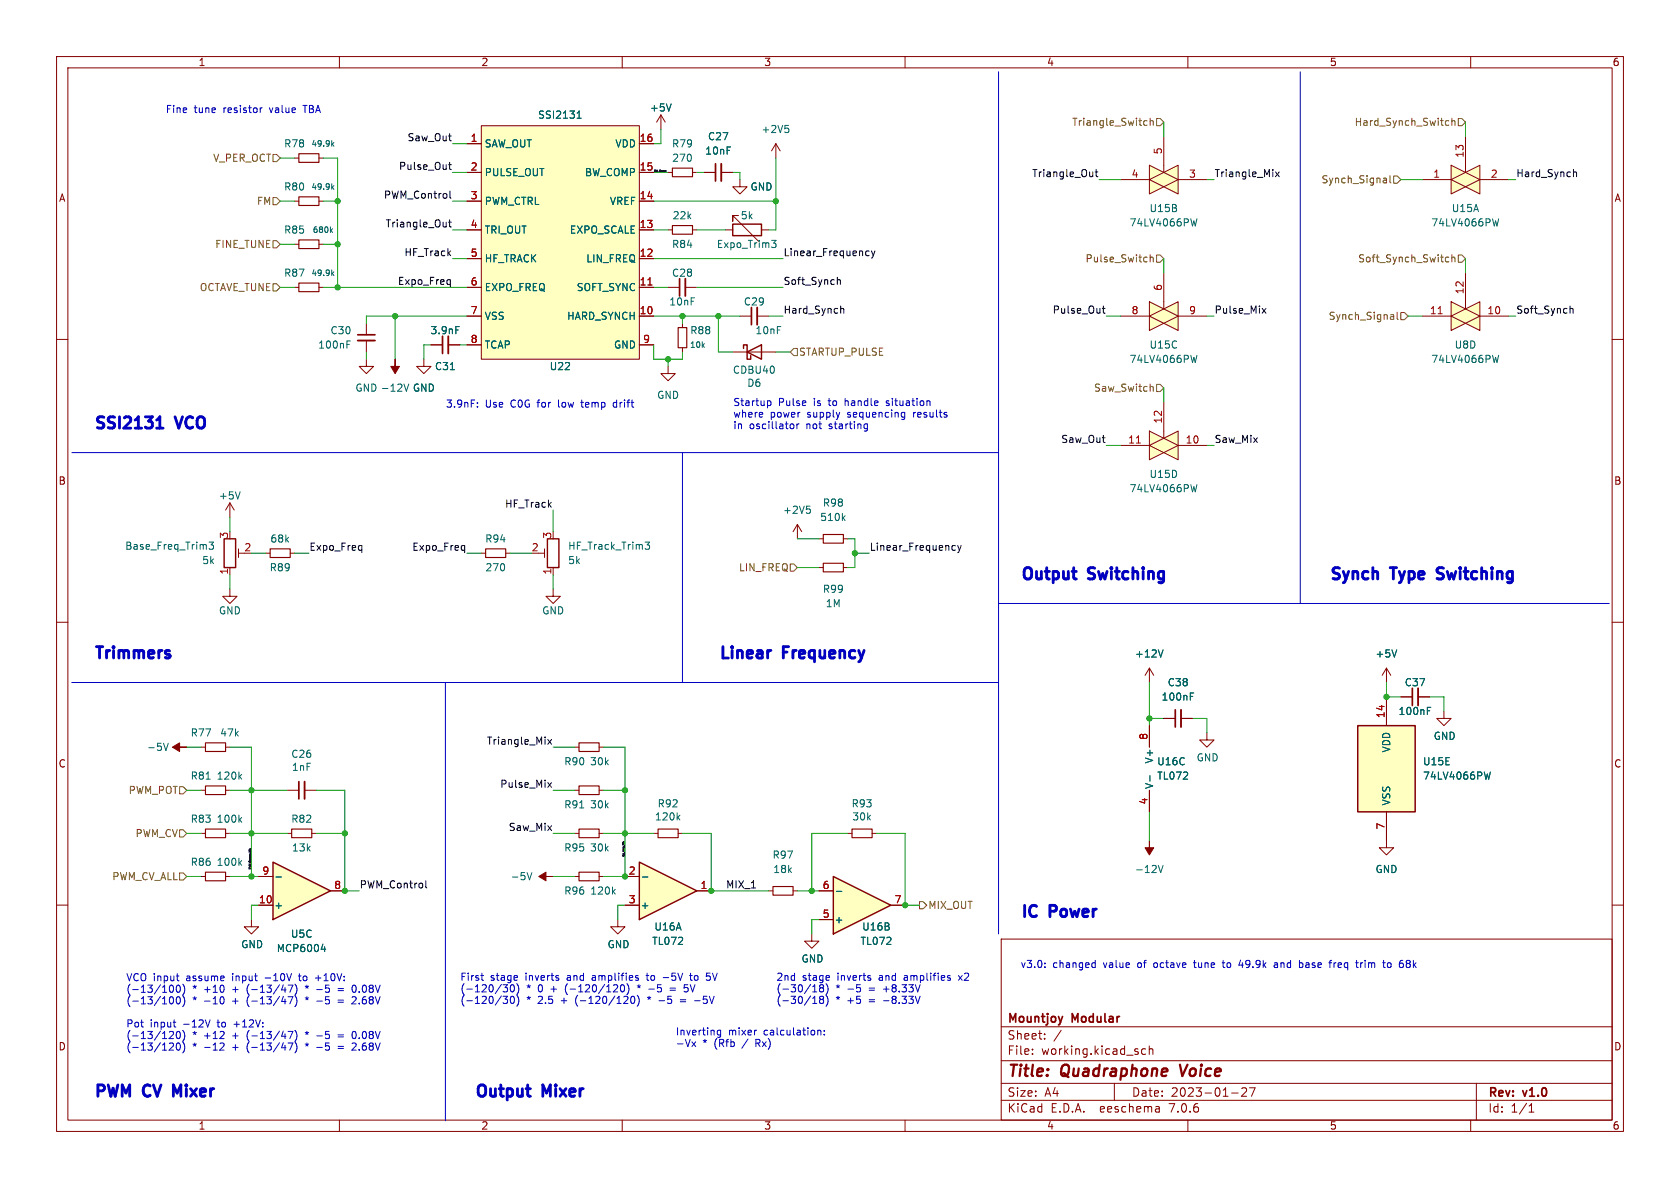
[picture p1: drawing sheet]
<svg xmlns="http://www.w3.org/2000/svg" width="297mm" height="210mm" viewBox="0 0 297 210" stroke-linecap="round" stroke-linejoin="round" font-family="sans-serif">
<defs><g id="words">
<g font-size="2.8" fill="#0000c2">
<text x="16.5" y="76">SSI2131</text>
<text x="31.5" y="76">VCO</text>
<text x="180.3" y="102.6">Output</text>
<text x="192.8" y="102.6">Switching</text>
<text x="234.9" y="102.6">Synch</text>
<text x="246.3" y="102.6">Type</text>
<text x="255.5" y="102.6">Switching</text>
<text x="16.5" y="116.6">Trimmers</text>
<text x="127" y="116.6">Linear</text>
<text x="138.8" y="116.6">Frequency</text>
<text x="180.3" y="162.3">IC</text>
<text x="185.9" y="162.3">Power</text>
<text x="16.5" y="194.1">PWM</text>
<text x="25.7" y="194.1">CV</text>
<text x="32" y="194.1">Mixer</text>
<text x="83.8" y="194.1">Output</text>
<text x="96.3" y="194.1">Mixer</text>
</g>
<g font-size="2.8" fill="#840000">
<text x="178" y="190.9">Title:</text>
<text x="187.7" y="190.9">Quadraphone</text>
<text x="209.5" y="190.9">Voice</text>
</g>
<g font-size="2.1" fill="#840000">
<text x="178" y="184">Sheet:</text>
<text x="178" y="181.2">Mountjoy</text>
<text x="189.6" y="181.2">Modular</text>
<text x="178" y="186.7">File:</text>
<text x="184.1" y="186.7">working.kicad_sch</text>
<text x="178" y="196.9">KiCad</text>
<text x="178" y="194.1">Size:</text>
<text x="184.7" y="194.1">A4</text>
<text x="185.7" y="196.9">E.D.A.</text>
<text x="194.6" y="196.9">eeschema</text>
<text x="200" y="194.1">Date:</text>
<text x="207" y="196.9">7.0.6</text>
<text x="207" y="194.1">2023-01-27</text>
<text x="263" y="194.3">Rev:</text>
<text x="263" y="196.9">Id:</text>
<text x="267.1" y="196.9">1/1</text>
<text x="269.4" y="194.3">v1.0</text>
</g>
<g font-size="1.8" fill="#840000">
<text x="35" y="11.9">1</text>
<text x="85" y="11.9">2</text>
<text x="135" y="11.9">3</text>
<text x="185" y="11.9">4</text>
<text x="235" y="11.9">5</text>
<text x="285" y="11.9">6</text>
<text x="10.3" y="35.9">A</text>
<text x="285.3" y="35.9">A</text>
<text x="10.3" y="85.9">B</text>
<text x="285.3" y="85.9">B</text>
<text x="10.3" y="135.9">C</text>
<text x="285.3" y="135.9">C</text>
<text x="10.3" y="185.9">D</text>
<text x="285.3" y="185.9">D</text>
<text x="35" y="199.9">1</text>
<text x="85" y="199.9">2</text>
<text x="135" y="199.9">3</text>
<text x="185" y="199.9">4</text>
<text x="235" y="199.9">5</text>
<text x="285" y="199.9">6</text>
</g>
<g font-size="1.8" fill="#0000c2">
<text x="29.2" y="20.1">Fine</text>
<text x="34.3" y="20.1">tune</text>
<text x="39.6" y="20.1">resistor</text>
<text x="48" y="20.1">value</text>
<text x="54.2" y="20.1">TBA</text>
<text x="129.5" y="71.9">Startup</text>
<text x="137.6" y="71.9">Pulse</text>
<text x="144" y="71.9">is</text>
<text x="146.8" y="71.9">to</text>
<text x="149.8" y="71.9">handle</text>
<text x="157.3" y="71.9">situation</text>
<text x="78.7" y="72.1">3.9nF:</text>
<text x="85.8" y="72.1">Use</text>
<text x="90.4" y="72.1">C0G</text>
<text x="95.3" y="72.1">for</text>
<text x="99.1" y="72.1">low</text>
<text x="103.5" y="72.1">temp</text>
<text x="109.3" y="72.1">drift</text>
<text x="129.5" y="73.9">where</text>
<text x="129.5" y="76">in</text>
<text x="132.5" y="76">oscillator</text>
<text x="136.2" y="73.9">power</text>
<text x="142.6" y="76">not</text>
<text x="142.8" y="73.9">supply</text>
<text x="146.8" y="76">starting</text>
<text x="150.1" y="73.9">sequencing</text>
<text x="161.9" y="73.9">results</text>
<text x="22.2" y="173.5">VCO input</text>
<text x="33" y="173.5">assume</text>
<text x="41.3" y="173.5">input</text>
<text x="47.3" y="173.5">-10V</text>
<text x="53.5" y="173.5">to</text>
<text x="56.6" y="173.5">+10V:</text>
<text x="81.3" y="173.5">First</text>
<text x="86.7" y="173.5">stage</text>
<text x="93" y="173.5">inverts</text>
<text x="100.5" y="173.5">and</text>
<text x="105.1" y="173.5">amplifies</text>
<text x="115" y="173.5">to</text>
<text x="118.1" y="173.5">-5V</text>
<text x="123.1" y="173.5">to</text>
<text x="126.1" y="173.5">5V</text>
<text x="137.2" y="173.5">2nd</text>
<text x="141.8" y="173.5">stage</text>
<text x="148.1" y="173.5">inverts</text>
<text x="155.7" y="173.5">and</text>
<text x="160.3" y="173.5">amplifies</text>
<text x="170.2" y="173.5">x2</text>
<text x="180.3" y="171.2">v3.0:</text>
<text x="186.1" y="171.2">changed</text>
<text x="195.2" y="171.2">value</text>
<text x="201.4" y="171.2">of</text>
<text x="204.4" y="171.2">octave</text>
<text x="211.8" y="171.2">tune</text>
<text x="217.1" y="171.2">to</text>
<text x="220.1" y="171.2">49.9k</text>
<text x="226.5" y="171.2">and</text>
<text x="231.2" y="171.2">base</text>
<text x="236.7" y="171.2">freq</text>
<text x="241.7" y="171.2">trim</text>
<text x="246.6" y="171.2">to</text>
<text x="249.7" y="171.2">68k</text>
<text x="22.2" y="175.6">(-13/100)</text>
<text x="22.2" y="177.6">(-13/100)</text>
<text x="34" y="175.6">*</text>
<text x="34" y="177.6">*</text>
<text x="36.2" y="175.6">+10</text>
<text x="36.2" y="177.6">-10</text>
<text x="41.3" y="175.6">+</text>
<text x="41.3" y="177.6">+</text>
<text x="44.1" y="175.6">(-13/47)</text>
<text x="44.1" y="177.6">(-13/47)</text>
<text x="54.7" y="175.6">*</text>
<text x="54.7" y="177.6">*</text>
<text x="56.8" y="175.6">-5</text>
<text x="56.8" y="177.6">-5</text>
<text x="60.8" y="175.6">=</text>
<text x="63.5" y="175.6">0.08V</text>
<text x="63.5" y="177.6">2.68V</text>
<text x="81.3" y="175.5">(-120/30)</text>
<text x="81.3" y="177.6">(-120/30)</text>
<text x="93.1" y="175.5">*</text>
<text x="93.1" y="177.6">*</text>
<text x="95.2" y="175.5">0</text>
<text x="95.2" y="177.6">2.5</text>
<text x="97.6" y="175.5">+</text>
<text x="99.4" y="177.6">+</text>
<text x="100.4" y="175.5">(-120/120)</text>
<text x="102.2" y="177.6">(-120/120)</text>
<text x="113.4" y="175.5">*</text>
<text x="115.2" y="177.6">*</text>
<text x="115.5" y="175.5">-5</text>
<text x="117.3" y="177.6">-5</text>
<text x="119.5" y="175.5">=</text>
<text x="122.2" y="175.5">5V</text>
<text x="124" y="177.6">-5V</text>
<text x="137.2" y="175.5">(-30/18)</text>
<text x="137.2" y="177.6">(-30/18)</text>
<text x="147.8" y="175.5">*</text>
<text x="147.8" y="177.6">*</text>
<text x="149.9" y="175.5">-5</text>
<text x="149.9" y="177.6">+5</text>
<text x="153.9" y="175.5">=</text>
<text x="153.9" y="177.6">=</text>
<text x="156.6" y="175.5">+8.33V</text>
<text x="156.6" y="177.6">-8.33V</text>
<text x="22.2" y="181.7">Pot</text>
<text x="22.2" y="183.8">(-13/120)</text>
<text x="22.2" y="185.8">(-13/120)</text>
<text x="26.5" y="181.7">input</text>
<text x="32.5" y="181.7">-12V</text>
<text x="34" y="183.8">*</text>
<text x="34" y="185.8">*</text>
<text x="36.2" y="183.8">+12</text>
<text x="36.2" y="185.8">-12</text>
<text x="38.7" y="181.7">to</text>
<text x="41.3" y="183.8">+</text>
<text x="41.3" y="185.8">+</text>
<text x="41.8" y="181.7">+12V:</text>
<text x="44.1" y="183.8">(-13/47)</text>
<text x="44.1" y="185.8">(-13/47)</text>
<text x="54.7" y="183.8">*</text>
<text x="54.7" y="185.8">*</text>
<text x="56.8" y="183.8">-5</text>
<text x="56.8" y="185.8">-5</text>
<text x="60.8" y="183.8">=</text>
<text x="63.5" y="183.8">0.08V</text>
<text x="63.5" y="185.8">2.68V</text>
<text x="119.4" y="183.1">Inverting</text>
<text x="119.4" y="185.2">-Vx</text>
<text x="124.2" y="185.2">*</text>
<text x="126.4" y="185.2">(Rfb</text>
<text x="128.8" y="183.1">mixer</text>
<text x="131.5" y="185.2">/</text>
<text x="134" y="185.2">Rx)</text>
<text x="135.1" y="183.1">calculation:</text>
</g>
<g font-size="1.8" fill="#006464">
<text x="95" y="21.2">SSI2131</text>
<text x="114.8" y="19.9">+5V</text>
<text x="134.5" y="23.7">+2V5</text>
<text x="50.1" y="26.3">R78</text>
<text x="85.6" y="26.3">SAW_OUT</text>
<text x="108.7" y="26.3">VDD</text>
<text x="118.7" y="26.3">R79</text>
<text x="118.7" y="28.8">270</text>
<text x="124.6" y="27.5">10nF</text>
<text x="125.1" y="25">C27</text>
<text x="50.1" y="33.9">R80</text>
<text x="85.6" y="31.3">PULSE_OUT</text>
<text x="103.3" y="31.3">BW_COMP</text>
<text x="132.6" y="33.9">GND</text>
<text x="50.1" y="41.5">R85</text>
<text x="85.6" y="36.4">PWM_CTRL</text>
<text x="85.6" y="41.5">TRI_OUT</text>
<text x="100.6" y="41.5">EXPO_SCALE</text>
<text x="107.7" y="36.4">VREF</text>
<text x="118.8" y="39">22k</text>
<text x="130.9" y="39">5k</text>
<text x="199.6" y="40.2">74LV4066PW</text>
<text x="203.1" y="37.7">U15B</text>
<text x="252.9" y="40.2">74LV4066PW</text>
<text x="256.6" y="37.7">U15A</text>
<text x="85.6" y="46.6">HF_TRACK</text>
<text x="103.5" y="46.6">LIN_FREQ</text>
<text x="118.7" y="44">R84</text>
<text x="126.6" y="44">Expo_Trim3</text>
<text x="50.1" y="49.1">R87</text>
<text x="85.6" y="51.7">EXPO_FREQ</text>
<text x="101.9" y="51.7">SOFT_SYNC</text>
<text x="118.7" y="49.1">C28</text>
<text x="58.3" y="59.3">C30</text>
<text x="76" y="59.3">3.9nF</text>
<text x="85.6" y="56.7">VSS</text>
<text x="100.2" y="56.7">HARD_SYNCH</text>
<text x="118.2" y="54.2">10nF</text>
<text x="121.9" y="59.3">R88</text>
<text x="131.4" y="54.2">C29</text>
<text x="133.5" y="59.3">10nF</text>
<text x="56.2" y="61.8">100nF</text>
<text x="76.8" y="65.6">C31</text>
<text x="85.6" y="61.8">TCAP</text>
<text x="97.1" y="65.6">U22</text>
<text x="108.4" y="61.8">GND</text>
<text x="199.6" y="64.4">74LV4066PW</text>
<text x="203.1" y="61.8">U15C</text>
<text x="252.9" y="64.4">74LV4066PW</text>
<text x="257.1" y="61.8">U8D</text>
<text x="62.7" y="69.4">GND -12V</text>
<text x="72.9" y="69.4">GND</text>
<text x="116.1" y="70.7">GND</text>
<text x="129.5" y="66.3">CDBU40</text>
<text x="132" y="68.6">D6</text>
<text x="38.6" y="88.5">+5V</text>
<text x="145.4" y="89.8">R98</text>
<text x="199.6" y="87.2">74LV4066PW</text>
<text x="203.1" y="84.7">U15D</text>
<text x="138.3" y="91">+2V5</text>
<text x="144.9" y="92.3">510k</text>
<text x="22" y="97.4">Base_Freq_Trim3</text>
<text x="35.6" y="99.9">5k</text>
<text x="47.6" y="101.2">R89</text>
<text x="47.7" y="96.1">68k</text>
<text x="85.7" y="96.1">R94</text>
<text x="85.7" y="101.2">270</text>
<text x="100.3" y="97.4">HF_Track_Trim3</text>
<text x="100.3" y="99.9">5k</text>
<text x="145.4" y="105">R99</text>
<text x="145.9" y="107.5">1M</text>
<text x="38.6" y="108.8">GND</text>
<text x="95.8" y="108.8">GND</text>
<text x="200.6" y="116.4">+12V</text>
<text x="243.1" y="116.4">+5V</text>
<text x="205.3" y="124.1">100nF</text>
<text x="206.3" y="121.5">C38</text>
<text x="248.2" y="121.5">C37</text>
<text x="33.6" y="130.4">R77</text>
<text x="38.8" y="130.4">47k</text>
<text x="247.2" y="126.6">100nF</text>
<text x="253.4" y="131">GND</text>
<text x="25.9" y="132.9">-5V</text>
<text x="51.4" y="134.2">C26</text>
<text x="51.5" y="136.5">1nF</text>
<text x="99.7" y="135.5">R90</text>
<text x="104.2" y="135.5">30k</text>
<text x="204.1" y="135.1" transform="rotate(-90 204.1 135.1)">V+</text>
<text x="204.5" y="135.5">U16C</text>
<text x="211.5" y="134.8">GND</text>
<text x="246" y="133.1" transform="rotate(-90 246 133.1)">VDD</text>
<text x="251.5" y="135.5">U15E</text>
<text x="33.6" y="138">R81</text>
<text x="38.2" y="138">120k</text>
<text x="99.7" y="143.1">R91</text>
<text x="104.2" y="143.1">30k</text>
<text x="116.2" y="142.9">R92</text>
<text x="150.5" y="142.9">R93</text>
<text x="204.1" y="139.6" transform="rotate(-90 204.1 139.6)">V-</text>
<text x="204.5" y="138">TL072</text>
<text x="246" y="142.5" transform="rotate(-90 246 142.5)">VSS</text>
<text x="251.5" y="138">74LV4066PW</text>
<text x="33.6" y="145.6">R83</text>
<text x="38.2" y="145.6">100k</text>
<text x="51.4" y="145.6">R82</text>
<text x="115.7" y="145.2">120k</text>
<text x="150.6" y="145.2">30k</text>
<text x="33.6" y="153.3">R86</text>
<text x="38.2" y="153.3">100k</text>
<text x="51.5" y="150.7">13k</text>
<text x="90.2" y="155.8">-5V</text>
<text x="99.7" y="150.7">R95</text>
<text x="104.2" y="150.7">30k</text>
<text x="136.5" y="152">R97</text>
<text x="136.6" y="154.5">18k</text>
<text x="200.6" y="154.5">-12V</text>
<text x="243.1" y="154.5">GND</text>
<text x="48.4" y="160.9">+</text>
<text x="99.7" y="158.3">R96</text>
<text x="104.2" y="158.3">120k</text>
<text x="113.2" y="160.9">+</text>
<text x="42.5" y="167.8">GND</text>
<text x="51.3" y="166">U5C</text>
<text x="107.3" y="167.8">GND</text>
<text x="115.2" y="167.2">TL072</text>
<text x="115.6" y="164.7">U16A</text>
<text x="147.4" y="163.4">+</text>
<text x="152" y="167.2">TL072</text>
<text x="152.3" y="164.7">U16B</text>
<text x="48.8" y="168.5">MCP6004</text>
<text x="141.6" y="170.4">GND</text>
</g>
<g font-size="1.8" fill="#725600">
<text x="189.4" y="22.5">Triangle_Switch</text>
<text x="239.4" y="22.5">Hard_Synch_Switch</text>
<text x="37.6" y="28.8">V_PER_OCT</text>
<text x="233.5" y="32.6">Synch_Signal</text>
<text x="45.3" y="36.4">FM</text>
<text x="37.9" y="44">FINE_TUNE</text>
<text x="191.8" y="46.6">Pulse_Switch</text>
<text x="240" y="46.6">Soft_Synch_Switch</text>
<text x="35.2" y="51.7">OCTAVE_TUNE</text>
<text x="234.8" y="56.7">Synch_Signal</text>
<text x="141.2" y="63.1">STARTUP_PULSE</text>
<text x="193.3" y="69.4">Saw_Switch</text>
<text x="130.5" y="101.2">LIN_FREQ</text>
<text x="22.6" y="140.6">PWM_POT</text>
<text x="23.9" y="148.2">PWM_CV</text>
<text x="19.7" y="155.8">PWM_CV_ALL</text>
<text x="164" y="160.9">MIX_OUT</text>
</g>
<g font-size="1.8" fill="#0f0f0f">
<text x="71.9" y="25.1">Saw_Out</text>
<text x="67.8" y="35.2">PWM_Control</text>
<text x="70.4" y="30.1">Pulse_Out</text>
<text x="182.4" y="31.4">Triangle_Out</text>
<text x="214.6" y="31.4">Triangle_Mix</text>
<text x="268" y="31.4">Hard_Synch</text>
<text x="68.1" y="40.3">Triangle_Out</text>
<text x="71.4" y="45.4">HF_Track</text>
<text x="138.4" y="45.4">Linear_Frequency</text>
<text x="70.3" y="50.5">Expo_Freq</text>
<text x="138.4" y="50.5">Soft_Synch</text>
<text x="138.4" y="55.5">Hard_Synch</text>
<text x="186" y="55.5">Pulse_Out</text>
<text x="214.6" y="55.5">Pulse_Mix</text>
<text x="268" y="55.5">Soft_Synch</text>
<text x="187.5" y="78.4">Saw_Out</text>
<text x="214.6" y="78.4">Saw_Mix</text>
<text x="89.2" y="89.8">HF_Track</text>
<text x="54.6" y="97.4">Expo_Freq</text>
<text x="72.8" y="97.4">Expo_Freq</text>
<text x="153.7" y="97.4">Linear_Frequency</text>
<text x="86" y="131.7">Triangle_Mix</text>
<text x="88.3" y="139.4">Pulse_Mix</text>
<text x="89.8" y="147">Saw_Mix</text>
<text x="63.5" y="157.1">PWM_Control</text>
<text x="128.3" y="157.1">MIX_1</text>
</g>
<g font-size="1.8" fill="#a90000">
<text x="83.1" y="25.1">1</text>
<text x="113" y="25.1">16</text>
<text x="205.5" y="27.4" transform="rotate(-90 205.5 27.4)">5</text>
<text x="258.8" y="28" transform="rotate(-90 258.8 28)">13</text>
<text x="83.1" y="30.2">2</text>
<text x="83.1" y="35.3">3</text>
<text x="113" y="35.3">14</text>
<text x="113" y="30.2">15</text>
<text x="200" y="31.5">4</text>
<text x="210.1" y="31.5">3</text>
<text x="253.3" y="31.5">1</text>
<text x="263.5" y="31.5">2</text>
<text x="83.1" y="40.4">4</text>
<text x="113" y="40.4">13</text>
<text x="83.1" y="45.5">5</text>
<text x="113" y="45.5">12</text>
<text x="83.1" y="50.5">6</text>
<text x="113" y="50.5">11</text>
<text x="205.5" y="51.5" transform="rotate(-90 205.5 51.5)">6</text>
<text x="258.8" y="52.1" transform="rotate(-90 258.8 52.1)">12</text>
<text x="83.1" y="55.6">7</text>
<text x="113" y="55.6">10</text>
<text x="200" y="55.6">8</text>
<text x="210.1" y="55.6">9</text>
<text x="252.7" y="55.6">11</text>
<text x="262.8" y="55.6">10</text>
<text x="83.1" y="60.7">8</text>
<text x="113.6" y="60.7">9</text>
<text x="205.5" y="75" transform="rotate(-90 205.5 75)">12</text>
<text x="199.3" y="78.5">11</text>
<text x="209.5" y="78.5">10</text>
<text x="40.4" y="95.3" transform="rotate(-90 40.4 95.3)">3</text>
<text x="97.5" y="95.3" transform="rotate(-90 97.5 95.3)">3</text>
<text x="40.4" y="101.7" transform="rotate(-90 40.4 101.7)">1</text>
<text x="43.1" y="97.5">2</text>
<text x="93.9" y="97.5">2</text>
<text x="97.5" y="101.7" transform="rotate(-90 97.5 101.7)">1</text>
<text x="202.9" y="130.9" transform="rotate(-90 202.9 130.9)">8</text>
<text x="244.9" y="127" transform="rotate(-90 244.9 127)">14</text>
<text x="202.9" y="142.3" transform="rotate(-90 202.9 142.3)">4</text>
<text x="244.9" y="146.8" transform="rotate(-90 244.9 146.8)">7</text>
<text x="46.3" y="154.7">9</text>
<text x="111.1" y="154.7">2</text>
<text x="45.7" y="159.8">10</text>
<text x="59" y="157.2">8</text>
<text x="111.1" y="159.8">3</text>
<text x="123.8" y="157.2">1</text>
<text x="145.3" y="157.2">6</text>
<text x="158" y="159.8">7</text>
<text x="145.3" y="162.3">5</text>
</g>
<g font-size="1.4" fill="#006464">
<text x="54.9" y="26.1">49.9k</text>
<text x="54.9" y="33.7">49.9k</text>
<text x="55.2" y="41.4">680k</text>
<text x="54.9" y="49">49.9k</text>
<text x="121.9" y="61.7">10k</text>
</g>
<g font-size=".4" fill="#0f0f0f">
<text x="115.6" y="30.4">BW_Comp</text>
<text x="44.4" y="154" transform="rotate(-90 44.4 154)">PWM_Opamp_Mix</text>
<text x="110.4" y="151.7" transform="rotate(-90 110.4 151.7)">Op_Amp_Mix</text>
</g>
</g></defs>
<g fill="none" stroke="#840000" stroke-width=".18">
<path d="M10 10h277v190h-277zM12 12h273v186h-273zM60 10v2M110 10v2M160 10v2M210 10v2M260 10v2M82.5 25.4h2.6M82.5 35.6h2.6M82.5 30.5h2.6M85.1 22.2h27.9v41.3h-27.9zM113 25.4h2.6"/>
<path d="M113 35.6h2.6M113 30.5h2.6M130.8 31.8v1.2h1.3l-1.3 1.3-1.3-1.3h1.3M10 60h2M82.5 55.9h2.6M82.5 50.8h2.6M82.5 45.7h2.6M82.5 40.6h2.6M113 55.9h2.6M113 50.8h2.6M113 45.7h2.6M113 40.6h2.6"/>
<path d="M285 60h2M82.5 61h2.6M113 61h2.6M10 110h2M285 110h2M10 160h2M50.8 147.3h.8M55.1 147.3h.8M101.6 154.9h.8M105.9 154.9h.8M285 160h2M44.4 162.6v1.2h1.3l-1.3 1.3-1.2-1.3h1.2"/>
<path d="M177 166h108v32h-108zM60 198v2M110 198v2M160 198v2M177 194.5h108M177 191.5h108M177 187.5h108M177 181.5h108M182.5 186.3v.1M182.5 185.5v.1M184.7 183.6v.1M184.7 182.8v.1"/>
<path d="M187.6 182.1l-1.3 2M197 191.5v3M202.5 185.5l-.4-.1-.3 .3v.4l.2 .2h.5M203.2 185.5l.2-.1 .3 .1 .1 .9M203.2 184.9v1.5M204.9 195.7l.1 .9M205 196.5l-.2 .1M205 196h-.2M210 198v2M217.7 193.2h1.2M219.5 192.4l.6-.1 .2 .1 .1 .3-.9 1.1h.9M220.9 192.3h1l-.7 1.5"/>
<path d="M260 198v2M261 191.5v6.5M270.3 196.6h.9M270.3 195.5l.4-.4v1.5"/>
</g>
<path d="M208.6 188.2l.4 2" fill="none" stroke="#840000" stroke-width=".4"/>
<path d="M51.6 146.6h3.5v1.5h-3.5zM102.4 154.2h3.5v1.5h-3.5z" fill="none" stroke="#840000" stroke-width=".2"/>
<path d="M102 20l.4-.4v1.3M102 20.9h.7M108.4 157.6l.4 .5M108.8 157.2l-.5 .5" fill="none" stroke="#006464" stroke-width=".18"/>
<path d="M85.1 22.2h27.9v41.3h-27.9z" fill="#ffffc2" stroke="#ffffc2" stroke-width=".18"/>
<path d="M114.5 50.4h.8" fill="none" stroke="#a90000" stroke-width=".18"/>
<path d="M113 152.4l10.2 5.1-10.2 5.1z" fill="#ffffc2"/>
<path d="M240 128.3h10.2v15.2h-10.2zM113 152.4l10.2 5.1-10.2 5.1z" fill="none" stroke="#840000" stroke-width=".25"/>
<g fill="none" stroke="#840000" stroke-width=".18">
<path d="M120.6 57.2v.7M118.1 64.8v1.2h1.3l-1.3 1.3-1.3-1.3h1.3M120.6 61.5v.7M245.1 123.2v5.1M247.6 123.2h2.1M250.7 123.2h2M35.6 154.9h.7M35.6 147.3h.7M39.9 154.9h.7M39.9 147.3h.7M110.5 154.9h2.5M123.2 157.5h2.5"/>
<path d="M149.9 147.3h.7M154.2 147.3h.7M245.1 143.5v5.1M109.2 162.6v1.2h1.3l-1.3 1.3-1.3-1.3h1.3M110.5 160h2.5"/>
</g>
<path d="M252.3 125.6h.5M252.3 125h.6M263.5 136.5l-.3 1.2-.3-.9M42.4 144.9l.3 .5M42.4 152.5l.3 .5M42.7 144.5l-.5 .5M42.7 152.1l-.5 .5M93.2 154.2l.4 1.3 .4-1.3M113.6 155h.9" fill="none" stroke="#006464" stroke-width=".18"/>
<path d="M119.9 57.9h1.5v3.6h-1.5zM36.3 146.6h3.6v1.5h-3.6zM36.3 154.2h3.6v1.5h-3.6zM150.6 146.6h3.6v1.5h-3.6z" fill="none" stroke="#840000" stroke-width=".2"/>
<path d="M250.7 121.7v3" fill="none" stroke="#840000" stroke-width=".33"/>
<path d="M249.7 121.7v3" fill="none" stroke="#840000" stroke-width=".3"/>
<path d="M95.2 154.9l1.3-.7v.7h1.3h-1.3v.8z" fill="#840000" stroke="#840000" stroke-width=".18"/>
<path d="M240 128.3h10.2v15.2h-10.2z" fill="#ffffc2" stroke="#ffffc2" stroke-width=".18"/>
<path d="M147.3 154.9l10.2 5.1-10.2 5.1z" fill="#ffffc2"/>
<path d="M147.3 154.9l10.2 5.1-10.2 5.1z" fill="none" stroke="#840000" stroke-width=".25"/>
<g fill="none" stroke="#840000" stroke-width=".18">
<path d="M144.8 95.3h.7M149.1 95.3h.8M144.8 100.3h.7M149.1 100.3h.8M245.1 118.1l-.8 1.3M245.1 118.1v2.6M245.1 118.1l.8 1.3M50.8 139.7h2M53.8 139.7h2.1M115.6 147.3h.7M119.9 147.3h.7M144.8 157.5h2.5"/>
<path d="M144.8 162.6h2.5M157.5 160h2.5"/>
</g>
<path d="M149 91.5l.4 .5M149.4 91.2l-.5 .5M246.9 114.9l-.4 1.2M119.8 144.5l.4 .5M120.2 144.1l-.5 .5M147.8 157.6h1" fill="none" stroke="#006464" stroke-width=".18"/>
<path d="M145.5 99.6h3.6v1.5h-3.6zM145.5 94.5h3.6v1.5h-3.6zM116.3 146.6h3.6v1.5h-3.6z" fill="none" stroke="#840000" stroke-width=".2"/>
<path d="M53.8 138.2v3" fill="none" stroke="#840000" stroke-width=".33"/>
<path d="M52.8 138.2v3" fill="none" stroke="#840000" stroke-width=".3"/>
<path d="M48.3 152.4l10.1 5.1-10.1 5.1z" fill="#ffffc2"/>
<path d="M129.5 39.6h5.1v2.1h-5.1zM131.4 61.6v-.6h.7v2.5h.6v-.6M132.1 62.2l2.5-1.2v2.5zM39.6 95.3h2.1v5h-2.1zM96.8 95.3h2v5h-2zM48.3 152.4l10.1 5.1-10.1 5.1z" fill="none" stroke="#840000" stroke-width=".25"/>
<g fill="none" stroke="#840000" stroke-width=".18">
<path d="M52.1 35.6h.7M52.1 27.9h.7M56.4 35.6h.7M56.4 27.9h.7M116.8 20.3l-.7 1.3M116.8 20.3v2.6M116.8 20.3l.8 1.3M118.1 30.5h.8M122.4 30.5h.8M124.5 30.5h2M127.5 30.5h2M130.6 38.1h-1.1v1v-1l4.6 4.6"/>
<path d="M137.2 25.4l-.8 1.3M137.2 25.4v2.5M137.2 25.4l.7 1.3M52.1 50.8h.7M52.1 43.2h.7M56.4 50.8h.7M56.4 43.2h.7M64.8 57.2v2M118.1 50.8h2M118.1 40.6h.8M121.2 50.8h2M122.4 40.6h.8"/>
<path d="M128.3 40.6h1.2M130.8 55.9h2M133.9 55.9h2M134.6 40.6h1.3M64.8 63.5v1.3h1.2l-1.2 1.2-1.3-1.2h1.3M64.8 60.2v2M74.9 63.5v1.3h1.3l-1.3 1.2-1.2-1.2h1.2M76.2 61h2M79.2 61h2.1M129.5 62.2h7.7M40.6 88.9l-.7 1.3M40.6 88.9v2.5"/>
<path d="M40.6 88.9l.8 1.3M42.2 97.8h1M42.2 97v1.6M47 97.8h.8M51.3 97.8h.8M85.1 97.8h.8M89.4 97.8h.8M95.2 97.8h1.1M96.3 97v1.6M141 92.7l.7 1.3M141 92.7v2.6M141 92.7l-.8 1.3"/>
<path d="M40.6 104.1v1.3h-1.2l1.2 1.3 1.3-1.3h-1.3M40.6 100.3v1.3M97.8 104.1v1.3h1.3l-1.3 1.3-1.3-1.3h1.3M97.8 100.3v1.3M203.2 118.1v2.6M203.2 118.1l.8 1.3M203.2 118.1l-.8 1.3M35.6 139.7h.7M35.6 132.1h.7M39.9 139.7h.7M39.9 132.1h.7M101.6 139.7h.8"/>
<path d="M101.6 132.1h.8M105.9 139.7h.8M105.9 132.1h.8M203.2 128.3v3.8M203.2 139.7v3.8M213.4 129.5v1.3h1.2l-1.2 1.3-1.3-1.3h1.3M45.7 154.9h2.6M58.4 157.5h2.6M101.6 147.3h.8M105.9 147.3h.8M135.9 157.5h.8M140.2 157.5h.8"/>
<path d="M45.7 160h2.6M143.5 165.1v1.3h1.3l-1.3 1.2-1.3-1.2h1.3"/>
</g>
<g fill="none" stroke="#006464" stroke-width=".18">
<path d="M118.7 18.4l-.5 1.2M58.7 33.1l.3 .4M58.7 25.5l.3 .4M59 32.8l-.4 .4M59 25.2l-.4 .4M138.8 22.2h.6M139.2 22.7l.3 .2v.3l-.3 .2M58.5 40.7l.3 .4M58.7 48.3l.3 .4M58.8 40.4l-.4 .4M59 48l-.4 .4M80.6 57.7h.6"/>
<path d="M136.4 42.5h.8l-.4 .5 .3 .1 .1 .4-.3 .3h-.3M61.3 60.9h.5M61.3 60.3h.6M71.4 67.9l.4 1.3 .5-1.3M79.6 65.3h.7M37 95.8h.7l-.4 .5 .4 .1v.6l-.2 .1-.5-.1M42.5 86.9l-.5 1.3M114 95.8h.8l-.4 .5 .4 .1v.6l-.2 .1-.5-.1M142.6 89.5h.6M143 90l.3 .2v.3l-.3 .2M205.6 114.9l-.4 1.2M28.9 131.4l.4 1.3 .5-1.3"/>
<path d="M36.4 137.7h.8M42.4 137.3l.3 .4M42.7 136.9l-.5 .5M203.3 137.1v1M48.8 155h1M102.5 142.8h.7M204.8 153l.4 1.2 .4-1.2M56.8 167.8h.8M57.4 167.4v.8"/>
</g>
<g fill="none" stroke="#840000" stroke-width=".2">
<path d="M52.8 34.8h3.6v1.5h-3.6zM52.8 27.2h3.6v1.5h-3.6zM118.9 29.7h3.5v1.5h-3.5zM118.9 39.9h3.5v1.5h-3.5zM52.8 42.4h3.6v1.5h-3.6zM52.8 50h3.6v1.6h-3.6zM47.8 97h3.5v1.6h-3.5zM85.9 97h3.5v1.6h-3.5zM36.3 138.9h3.6v1.6h-3.6zM36.3 131.3h3.6v1.5h-3.6zM102.4 131.3h3.5v1.5h-3.5zM102.4 138.9h3.5v1.6h-3.5z"/>
<path d="M102.4 146.6h3.5v1.5h-3.5zM136.7 156.7h3.5v1.5h-3.5z"/>
</g>
<path d="M127.5 29v3M79.2 59.4v3.1M121.2 49.3v3M133.9 54.4v3M63.2 60.2h3.1" fill="none" stroke="#840000" stroke-width=".33"/>
<path d="M126.5 29v3M63.2 59.2h3.1M78.2 59.4v3.1M120.1 49.3v3M132.8 54.4v3" fill="none" stroke="#840000" stroke-width=".3"/>
<g fill="#840000" stroke="#840000" stroke-width=".18">
<path d="M30.5 132.1l1.2-.8v.8h1.3h-1.3v.7z"/>
<path d="M203.2 148.6v1.3h.8l-.8 1.2-.8-1.2h.8z"/>
<path d="M69.8 63.5v1.3h.8l-.8 1.2-.7-1.2h.7z"/>
</g>
<g fill="#ffffc2">
<path d="M256.5 55.9l5.1-2.6v5.1z"/>
<path d="M256.5 53.3l5.1 2.6-5.1 2.5z"/>
</g>
<path d="M251.5 55.9h5M256.5 55.9l5.1-2.6v5.1zM256.5 53.3l5.1 2.6-5.1 2.5zM259.1 48.3v6.3M261.6 55.9h5.1" fill="none" stroke="#840000" stroke-width=".18"/>
<path d="M254.2 55.5h.8" fill="none" stroke="#a90000" stroke-width=".18"/>
<path d="M264.9 62.8l-.3 1.3-.2-.9" fill="none" stroke="#006464" stroke-width=".18"/>
<g fill="#ffffc2">
<path d="M203.2 55.9l5.1-2.6v5.1z"/>
<path d="M203.2 53.3l5.1 2.6-5.1 2.5z"/>
</g>
<path d="M198.1 55.9h5.1M203.2 55.9l5.1-2.6v5.1zM203.2 53.3l5.1 2.6-5.1 2.5zM205.7 48.3v6.3M208.3 55.9h5.1" fill="none" stroke="#840000" stroke-width=".18"/>
<path d="M211.6 62.8l-.3 1.3-.2-.9" fill="none" stroke="#006464" stroke-width=".18"/>
<g fill="#ffffc2">
<path d="M203.2 31.8l5.1-2.6v5.1z"/>
<path d="M203.2 29.2l5.1 2.6-5.1 2.5z"/>
</g>
<path d="M198.1 31.8h5.1M203.2 31.8l5.1-2.6v5.1zM203.2 29.2l5.1 2.6-5.1 2.5zM205.7 24.1v6.4M208.3 31.8h5.1" fill="none" stroke="#840000" stroke-width=".18"/>
<path d="M211.6 38.7l-.3 1.2-.2-.9" fill="none" stroke="#006464" stroke-width=".18"/>
<g fill="#ffffc2">
<path d="M203.2 78.7l5.1-2.5v5.1z"/>
<path d="M203.2 76.2l5.1 2.5-5.1 2.6z"/>
</g>
<path d="M198.1 78.7h5.1M203.2 78.7l5.1-2.5v5.1zM203.2 76.2l5.1 2.5-5.1 2.6zM205.7 71.1v6.4M208.3 78.7h5.1M245.1 148.6v1.3h1.3l-1.3 1.2-1.3-1.2h1.3" fill="none" stroke="#840000" stroke-width=".18"/>
<path d="M200.9 78.3h.7" fill="none" stroke="#a90000" stroke-width=".18"/>
<path d="M211.6 85.7l-.3 1.2-.2-.9" fill="none" stroke="#006464" stroke-width=".18"/>
<g fill="#ffffc2">
<path d="M256.5 31.8l5.1-2.6v5.1z"/>
<path d="M256.5 29.2l5.1 2.6-5.1 2.5z"/>
</g>
<g fill="none" stroke="#840000" stroke-width=".18">
<path d="M82.5 25.4h2.6M82.5 35.6h2.6M82.5 30.5h2.6M113 25.4h2.6M113 35.6h2.6M113 30.5h2.6M124.5 30.5h2M127.5 30.5h2M251.5 31.8h5M256.5 31.8l5.1-2.6v5.1zM256.5 29.2l5.1 2.6-5.1 2.5zM259.1 24.1v6.4"/>
<path d="M261.6 31.8h5.1M82.5 55.9h2.6M82.5 50.8h2.6M82.5 45.7h2.6M82.5 40.6h2.6M113 55.9h2.6M113 50.8h2.6M113 45.7h2.6M113 40.6h2.6M76.2 61h2M79.2 61h2.1M82.5 61h2.6"/>
<path d="M113 61h2.6M203.2 128.3v3.8M203.2 139.7v3.8M205.7 127h2.1M208.8 127h2M245.1 123.2v5.1M247.6 123.2h2.1M250.7 123.2h2M255.3 125.7v1.3h1.2l-1.2 1.3-1.3-1.3h1.3M45.7 154.9h2.6M58.4 157.5h2.6M110.5 154.9h2.5"/>
<path d="M123.2 157.5h2.5M144.8 157.5h2.5M245.1 143.5v5.1M45.7 160h2.6M110.5 160h2.5M144.8 162.6h2.5M157.5 160h2.5"/>
</g>
<g fill="none" stroke="#006464" stroke-width=".18">
<path d="M102 20l.4-.4v1.3M118.7 18.4l-.5 1.2M102 20.9h.7M264.9 38.7l-.3 1.2-.2-.9M80.6 57.7h.6M79.6 65.3h.7M205.6 114.9l-.4 1.2M246.9 114.9l-.4 1.2M203.3 137.1v1M210.4 123.1h.5M210.4 122.5h.6M252.3 125.6h.5"/>
<path d="M252.3 125h.6M263.5 136.5l-.3 1.2-.3-.9M48.8 155h1M113.6 155h.9M147.8 157.6h1M56.8 167.8h.8M57.4 167.4v.8"/>
</g>
<path d="M208.8 125.5v3" fill="none" stroke="#840000" stroke-width=".33"/>
<path d="M207.8 125.5v3" fill="none" stroke="#840000" stroke-width=".3"/>
<g fill="none" stroke="#725600" stroke-width=".18">
<path d="M48.3 34.9h.6l.6 .7-.6 .6h-.6zM48.3 27.3h.6l.6 .6-.6 .7h-.6zM202.4 21.3l.4 .1M202.8 22.1l-.4 .1M203.3 21.4l.2-.1 .3 .1 .1 .8M203.3 20.9v1.3M204.5 21h.6l.6 .6-.6 .6h-.6zM244.7 31.5h.4v.8M245.1 32.3h-.4M245.1 31.8h-.4M245.7 31.1v1l.2 .2M246.4 31.1h.6l.6 .7-.6 .6h-.6z"/>
<path d="M255.8 21.3l.3 .1M256.1 22.1l-.3 .1M256.7 21.4l.2-.1 .3 .1v.8M256.7 20.9v1.3M257.8 21h.6l.7 .6-.7 .6h-.6zM48.3 42.5h.6l.6 .7-.6 .6h-.6zM48.3 50.2h.6l.6 .6-.6 .6h-.6zM203.3 45.6l.2-.1h.3l.1 .8M203.3 45v1.3M204.5 45.1h.6l.6 .6-.6 .7h-.6zM246 55.6l.3 .1 .1 .8M246.4 56.4l-.4 .1"/>
<path d="M246.4 55.9l-.4 .1M247 55.2v1.1l.2 .2M247.6 55.2h.7l.6 .7-.6 .6h-.7zM255.6 45.5h.5M255.6 46.2h.5M256.7 45.6l.2-.1h.3v.8M256.7 45v1.3M257.8 45.1h.6l.7 .6-.7 .7h-.6zM140.3 61.6h.7v1.3h-.7l-.6-.7zM203.4 68.4h.4l.1 .8M204.5 67.9h.6l.6 .7-.6 .6h-.6zM139.7 99.7h.6l.7 .6-.7 .7h-.6z"/>
<path d="M31.7 139.1h.7l.6 .6-.6 .6h-.7zM31.7 154.3h.7l.6 .6-.6 .7h-.7zM31.7 146.7h.7l.6 .6-.6 .7h-.7zM162.6 159.4h.6l.6 .6-.6 .7h-.6z"/>
</g>
<g fill="none" stroke="#0f0f0f" stroke-width=".18">
<path d="M78.9 39.3v.8M79.3 29.1h.5M79.3 39.3h.5M79.5 28.7v1.1l.3 .2M79.5 38.9v1l.3 .2M79.5 33.8v1.1l.2 .1M117.7 30.2v.1M193.2 30.4v.8M193.2 31.1l-.1 .1M193.6 30.4h.5M193.8 30v1.1l.3 .1M225.5 30.4l.7 .8"/>
<path d="M226.2 30.4l-.7 .8M278.2 30.5l.2-.1 .3 .1v.7M78.9 40l-.1 .1M79.2 49.4l.4 .1M79.6 49.4v1.3M79.6 50.2l-.4 .1M148 49v1.3M148 49.6l.2-.2 .3 .1 .1 .8M148.6 54.6l.2-.1 .3 .1 .1 .8M153.2 45.1h.4M153.2 44.4h.4M154.1 44.4l.3 .8"/>
<path d="M154.4 45.2l-.3 .4M154.7 44.4l-.3 .8M194.9 54.5h.5M195.1 54.1v1.1l.3 .2M223.1 54.5l.7 .9M223.8 54.5l-.7 .9M277.6 54.1v1.3M277.6 54.6l.1-.1 .3 .1 .1 .8M63.6 96.4l.4 .1M64 97.2l-.4 .1M64 96.4v1.3M81.8 96.4l.3 .1"/>
<path d="M82.1 96.4v1.3M82.1 97.2l-.3 .1M168.4 97.2h.5M168.4 96.5h.5M169.3 96.4l.3 .9M169.6 97.3l-.3 .4M169.9 96.4l-.3 .9M96.8 130.7l.7 .9M96.8 138.3l.7 .9M97.5 130.7l-.7 .9M97.5 138.3l-.7 .9M44 150.3h.1"/>
<path d="M44.1 150.3h.2M44.1 150l.2 .2M44.3 150l-.2 .2M75.3 155.7v1.1l.2 .2M110.1 149h.1M110.2 149h.2M110.2 148.7l.2 .2M110.4 148.7l-.2 .2"/>
</g>
<g fill="none" stroke="#0000c2" stroke-width=".18">
<path d="M46.4 19.1l-.4 .2M176.5 12.7v152.4M229.9 12.7v94M84.4 71.9v.1M84.4 71.2v.1M102.7 71.1h.5M102.8 70.7l.1 1.2M108.9 71.1h-.2l-.3 .3 .1 .5 .4 .1M135.7 70.9h.4l.2 .2-.1 .5h-.5M139.9 74.9l.3 .1 .1 .2v.5l-.4 .1M140.9 74.9v.9M141.3 74.9l-.4 .3"/>
<path d="M153 74.9l.3 .1M153.3 75.7l-.3 .1M153.3 74.9v1.1l-.2 .2M156.7 71.6l.1 .1M156.9 70.9l-.2 .1 .2 .3M159.6 72.9l.3 .1M159.9 72.9v1l-.1 .2-.3 .1M159.9 73.7h-.3M12.7 80h163.8M120.6 80v40.7M176.5 106.7h108M12.7 120.7h163.8"/>
<path d="M78.7 120.7v77.4M30 174.4l-.1 .5 .2 .4 .1 .1 .4-.2v-.8M30.1 176.3l.1-.1a.68 .68 0 0 1 .5 .6 .68 .68 0 0 1-.5 .7l-.1-.2-.2-.3zM31.2 172.5h.4M31.3 176.3l.2-.1a.68 .68 0 0 1 .4 .6 .68 .68 0 0 1-.4 .7l-.2-.2-.1-.3zM31.4 173.3l.2 .1M31.5 174.1a.68 .68 0 0 1 .4 .7 .68 .68 0 0 1-.4 .6l-.2-.1-.1-.4v-.5M32.3 174a1.46 1.46 0 0 1 0 1.9M32.3 176a1.46 1.46 0 0 1 0 1.9M39.3 176.2a.72 .72 0 0 1-.1 1.3M50.9 174.1h.9l-.6 1.3M50.9 176.2h.9l-.6 1.3"/>
<path d="M52.1 174a1.46 1.46 0 0 1 0 1.9M52.1 176a1.46 1.46 0 0 1 0 1.9M52.7 172.5h.5M52.9 172.1l.1 1.2M54 174.3l.3 .2-.2 .2M54 176.4l.3 .1-.2 .2M55.8 172.9h.9M56 174.9h1M56 177h1M59.8 174.8h.9M59.8 175.1h.9M59.8 176.8h.9"/>
<path d="M59.8 177.2h.9M62.2 176.3l.5-.1 .3 .2M62.3 174.4l.2-.3a.68 .68 0 0 1 .5 .7 .68 .68 0 0 1-.5 .6l-.1-.1M63 176.6l-.8 .9h.8M85 172.5h.5M85.3 173.2l.2 .1M88.9 176.1h.8l-.4 .5 .4 .1v.6l-.2 .1-.6-.1M89.7 174.1l-.4 .5 .4 .1v.5l-.2 .1-.6-.1M90.3 174.3l-.1 .6 .1 .3 .2 .1 .4-.2v-.8M90.3 176.2l.2-.1a.68 .68 0 0 1 .5 .7 .68 .68 0 0 1-.5 .6l-.2-.1-.1-.4zM91.4 175.9a1.46 1.46 0 0 1 0 2M91.5 174.1a1.47 1.47 0 0 1-.1 1.7"/>
<path d="M98.7 172.9v.3M109.2 174.4l-.8 .9h.8M109.7 174.3v.6l.1 .3 .2 .1 .3-.2v-.8M110.8 176.1l.2 .3v.3l-.8 .7h.8M111.1 174.4v.9l-.3 .5M111.6 176.2l.2-.1a.68 .68 0 0 1 .4 .7 .68 .68 0 0 1-.4 .6l-.2-.1-.1-.4zM112.5 172.5h.3M112.5 172.9h.3l.1 .2-.2 .2h-.2M112.6 174.3l.3 .1-.1 .2M112.6 175.9a1.46 1.46 0 0 1 0 2M114.2 172.5h.5M114.4 172l.1 1.2"/>
<path d="M114.5 176.3l.3 .1-.2 .3M114.7 174.9h1M116.5 176.9h1M117.2 172.8h1M118.5 174.7h.9M118.5 175h.9M120.3 176.7h.9M120.3 177.1h.9M121 174.6h.4l.3 .2M121.6 174.1h-.6l-.1 .6M121.7 175.1l-.3 .2h-.4M121.9 172.5h.5"/>
<path d="M122.1 172v1.1l.3 .2M122.8 176.9h1M124.9 172h.6M125 172.5h.3l.3 .3M125.6 173.1l-.3 .2h-.3M143.7 175.3h.7M143.7 177.4h.7M143.8 176.4l.2-.3v1.3M144 174.1v1.2M144.9 174.4l.2 .2M145.1 174.6l-.2 .3v.3l.2 .1h.3l.2-.2v-.2l-.2-.3M145.1 176.7l-.2-.3 .2-.3h.3l.2 .3-.2 .3"/>
<path d="M145.1 176.7l-.2 .2v.4l.2 .1h.3l.2-.3v-.2l-.2-.2M145.1 174.6h.3M145.1 176.7h.3M145.6 174.4l-.2 .2M146 175.9a1.46 1.46 0 0 1 0 2M146.3 174.4v.9l-.3 .5M152 174.6l.1 .2-.1 .5M153.9 172.9v.3M162.7 176.1l-.5 1.3M167.7 172.5h.3M167.7 172.9h.3v.2l-.1 .2h-.3M169.4 172.5l.7 .8"/>
<path d="M170.1 172.5l-.7 .8M184.7 170.9v.1M184.7 170.3v.1M193.3 170.2l.3 .1M193.6 169.8v1.2M193.6 171h-.3M211 170.2h.5M211.2 169.8v1.2M216.1 170.2h.4M216.2 169.8v1.1l.3 .1M219.3 169.7l-.3 .9h.8M225.3 170.3h.5l.1 .7"/>
<path d="M225.9 170.5l-.5 .1-.1 .1 .1 .3h.5M229.8 170.2h.3l.2 .2v.5l-.5 .1M235.8 170.2v.8M236.2 170.2l-.4 .2M240.6 170.2v.8M240.9 170.2l-.3 .2M245.4 170.3l.3-.1 .2 .2v.4l-.2 .2h-.3l-.1-.2zM248.7 170.9l.1 .1h.4M248.7 170.2l.1 .1M248.8 170.3h.3M248.8 170.3l-.1 .1M249.1 170.3l.1 .1"/>
<path d="M249.2 169.8h-.4l-.1 .1M249.2 170.3h-.1M29.9 184.5l.5-.1 .3 .3-.8 .9h.8M30.6 180.7h.5M30.7 182.7l-.8 .9h.8M30.9 181.5l.2 .1M31.3 182.4l.2-.1a.68 .68 0 0 1 .4 .7 .68 .68 0 0 1-.4 .6l-.2-.1-.1-.4zM31.3 184.5l.2-.1a.68 .68 0 0 1 .4 .6 .68 .68 0 0 1-.4 .6l-.2-.1-.1-.3zM32.3 184.2a1.46 1.46 0 0 1 0 1.9M32.4 182.2a1.47 1.47 0 0 1-.1 1.9M37.1 180.3l-.4 1.3M39.4 184.4l.2 .2v.3l-.8 .7h.8"/>
<path d="M50.9 182.3h.9l-.6 1.3M50.9 184.4h.9l-.6 1.2M52.1 182.1a1.46 1.46 0 0 1 0 2M52.1 184.2a1.46 1.46 0 0 1 0 1.9M54 182.5l.3 .1-.2 .3M54 184.6l.3 .1-.2 .2M56 183.1h1M56 185.2h1M59.8 182.9h.9M59.8 183.3h.9M59.8 185h.9M59.8 185.3h.9"/>
<path d="M62.2 184.5l.5-.1 .3 .2M62.3 182.6l.2-.3a.68 .68 0 0 1 .5 .7 .68 .68 0 0 1-.5 .6l-.1-.1M63 184.7l-.8 .9h.8M122.3 184.2l.7 .8M123 184.2l-.7 .8M127.4 182.1l-.1 1.2M127.4 182.2l-.4-.1-.2 .3 .1 .5h.5M133.6 182.1h.2M144.6 182.2l.2-.1 .3 .1v.8M144.6 182.1v.9M145.7 182.8v.2M145.7 182.2v.1"/>
</g>
<path d="M27.7 75.7h1.1M27.7 74.3l.6-.6v2M30 115.7l.1 .2-.1 .3M254 102.3h.8M254.9 100.3l-.7 .1a.48 .48 0 0 0-.2 .5 .48 .48 0 0 0 .4 .4l.4 .1M31.3 193.2l-.7-1.4v2" fill="none" stroke="#0000c2" stroke-width=".5"/>
<g fill="none" stroke="#009600" stroke-width=".18">
<path d="M49.5 35.6h2.6M49.5 27.9h2.6M57.1 27.9h2.6v22.9M57.1 35.6h2.6M80 35.6h2.5M80 25.4h2.5M80 30.5h2.5M115.6 35.6h21.6M115.6 30.5h2.5M116.8 22.9v2.5h-1.2M123.2 30.5h1.3M129.5 30.5h1.3v1.3"/>
<path d="M137.2 27.9v12.7h-1.3M194.3 31.8h3.8M205.7 21.6v2.5M213.4 31.8h1.2M247.6 31.8h3.9M259.1 21.6v2.5M266.7 31.8h1.3M49.5 50.8h2.6M49.5 43.2h2.6M57.1 50.8h25.4M57.1 43.2h2.6M69.8 55.9v7.6"/>
<path d="M80 45.7h2.5M80 40.6h2.5M82.5 55.9h-17.7v1.3M115.6 50.8h2.5M115.6 55.9h15.2M115.6 45.7h22.8M115.6 40.6h2.5M120.6 55.9v1.3M123.2 50.8h15.2M123.2 40.6h5.1M127 55.9v6.3h2.5M135.9 55.9h2.5"/>
<path d="M195.6 55.9h2.5M205.7 45.7v2.6M213.4 55.9h1.2M248.9 55.9h2.6M259.1 45.7v2.6M266.7 55.9h1.3M64.8 62.2v1.3M76.2 61h-1.3v2.5M81.3 61h1.2M115.6 61v2.5h5v-1.3M118.1 63.5v1.3M137.2 62.2h2.5"/>
<path d="M195.6 78.7h2.5M205.7 68.6v2.5M213.4 78.7h1.2M40.6 91.4v2.6M44.4 97.8h2.6M52.1 97.8h2.5M82.5 97.8h2.6M90.2 97.8h3.8M97.8 90.2v3.8M141 95.3h3.8M149.9 95.3h1.2v5h-1.2M151.1 97.8h2.6"/>
<path d="M40.6 101.6v2.5M97.8 101.6v2.5M141 100.3h3.8M33 139.7h2.6M33 132.1h2.6M40.6 139.7h10.2M40.6 132.1h3.8v22.8M55.9 139.7h5.1v17.8h2.5M97.8 139.7h3.8M97.8 132.1h3.8M106.7 132.1h3.8v22.8h-3.8M106.7 139.7h3.8"/>
<path d="M203.2 120.7v7.6M203.2 127h2.5M210.8 127h2.6v2.5M245.1 120.7v2.5h2.5M252.7 123.2h2.6v2.5M33 147.3h2.6M33 154.9h2.6M40.6 147.3h10.2M40.6 154.9h5.1M55.9 147.3h5.1M97.8 147.3h3.8M97.8 154.9h3.8"/>
<path d="M106.7 147.3h8.9M120.6 147.3h5.1v10.2h10.2M141 157.5h3.8M149.9 147.3h-6.4v10.2M154.9 147.3h5.1v12.7h2.6M203.2 143.5v5.1M45.7 160h-1.3v2.6M110.5 160h-1.3v2.6M144.8 162.6h-1.3v2.5"/>
</g>
<path d="M114.5 50.4h.8" fill="none" stroke="#a90000" stroke-width=".18"/>
<g fill="#009600" stroke="#009600" stroke-width=".18">
<circle cx="110.5" cy="154.9" r=".46"/>
<circle cx="110.5" cy="147.3" r=".46"/>
<circle cx="110.5" cy="139.7" r=".46"/>
<circle cx="125.7" cy="157.5" r=".46"/>
<circle cx="69.8" cy="55.9" r=".46"/>
<circle cx="59.7" cy="50.8" r=".46"/>
<circle cx="59.7" cy="35.6" r=".46"/>
<circle cx="59.7" cy="43.2" r=".46"/>
<circle cx="61" cy="147.3" r=".46"/>
<circle cx="61" cy="157.5" r=".46"/>
<circle cx="44.4" cy="147.3" r=".46"/>
<circle cx="44.4" cy="154.9" r=".46"/>
<circle cx="44.4" cy="139.7" r=".46"/>
<circle cx="143.5" cy="157.5" r=".46"/>
<circle cx="160" cy="160" r=".46"/>
<circle cx="127" cy="55.9" r=".46"/>
<circle cx="118.1" cy="63.5" r=".46"/>
<circle cx="120.6" cy="55.9" r=".46"/>
<circle cx="137.2" cy="35.6" r=".46"/>
<circle cx="151.1" cy="97.8" r=".46"/>
<circle cx="203.2" cy="127" r=".46"/>
<circle cx="245.1" cy="123.2" r=".46"/>
</g>
<use href="#words"/>
</svg>
